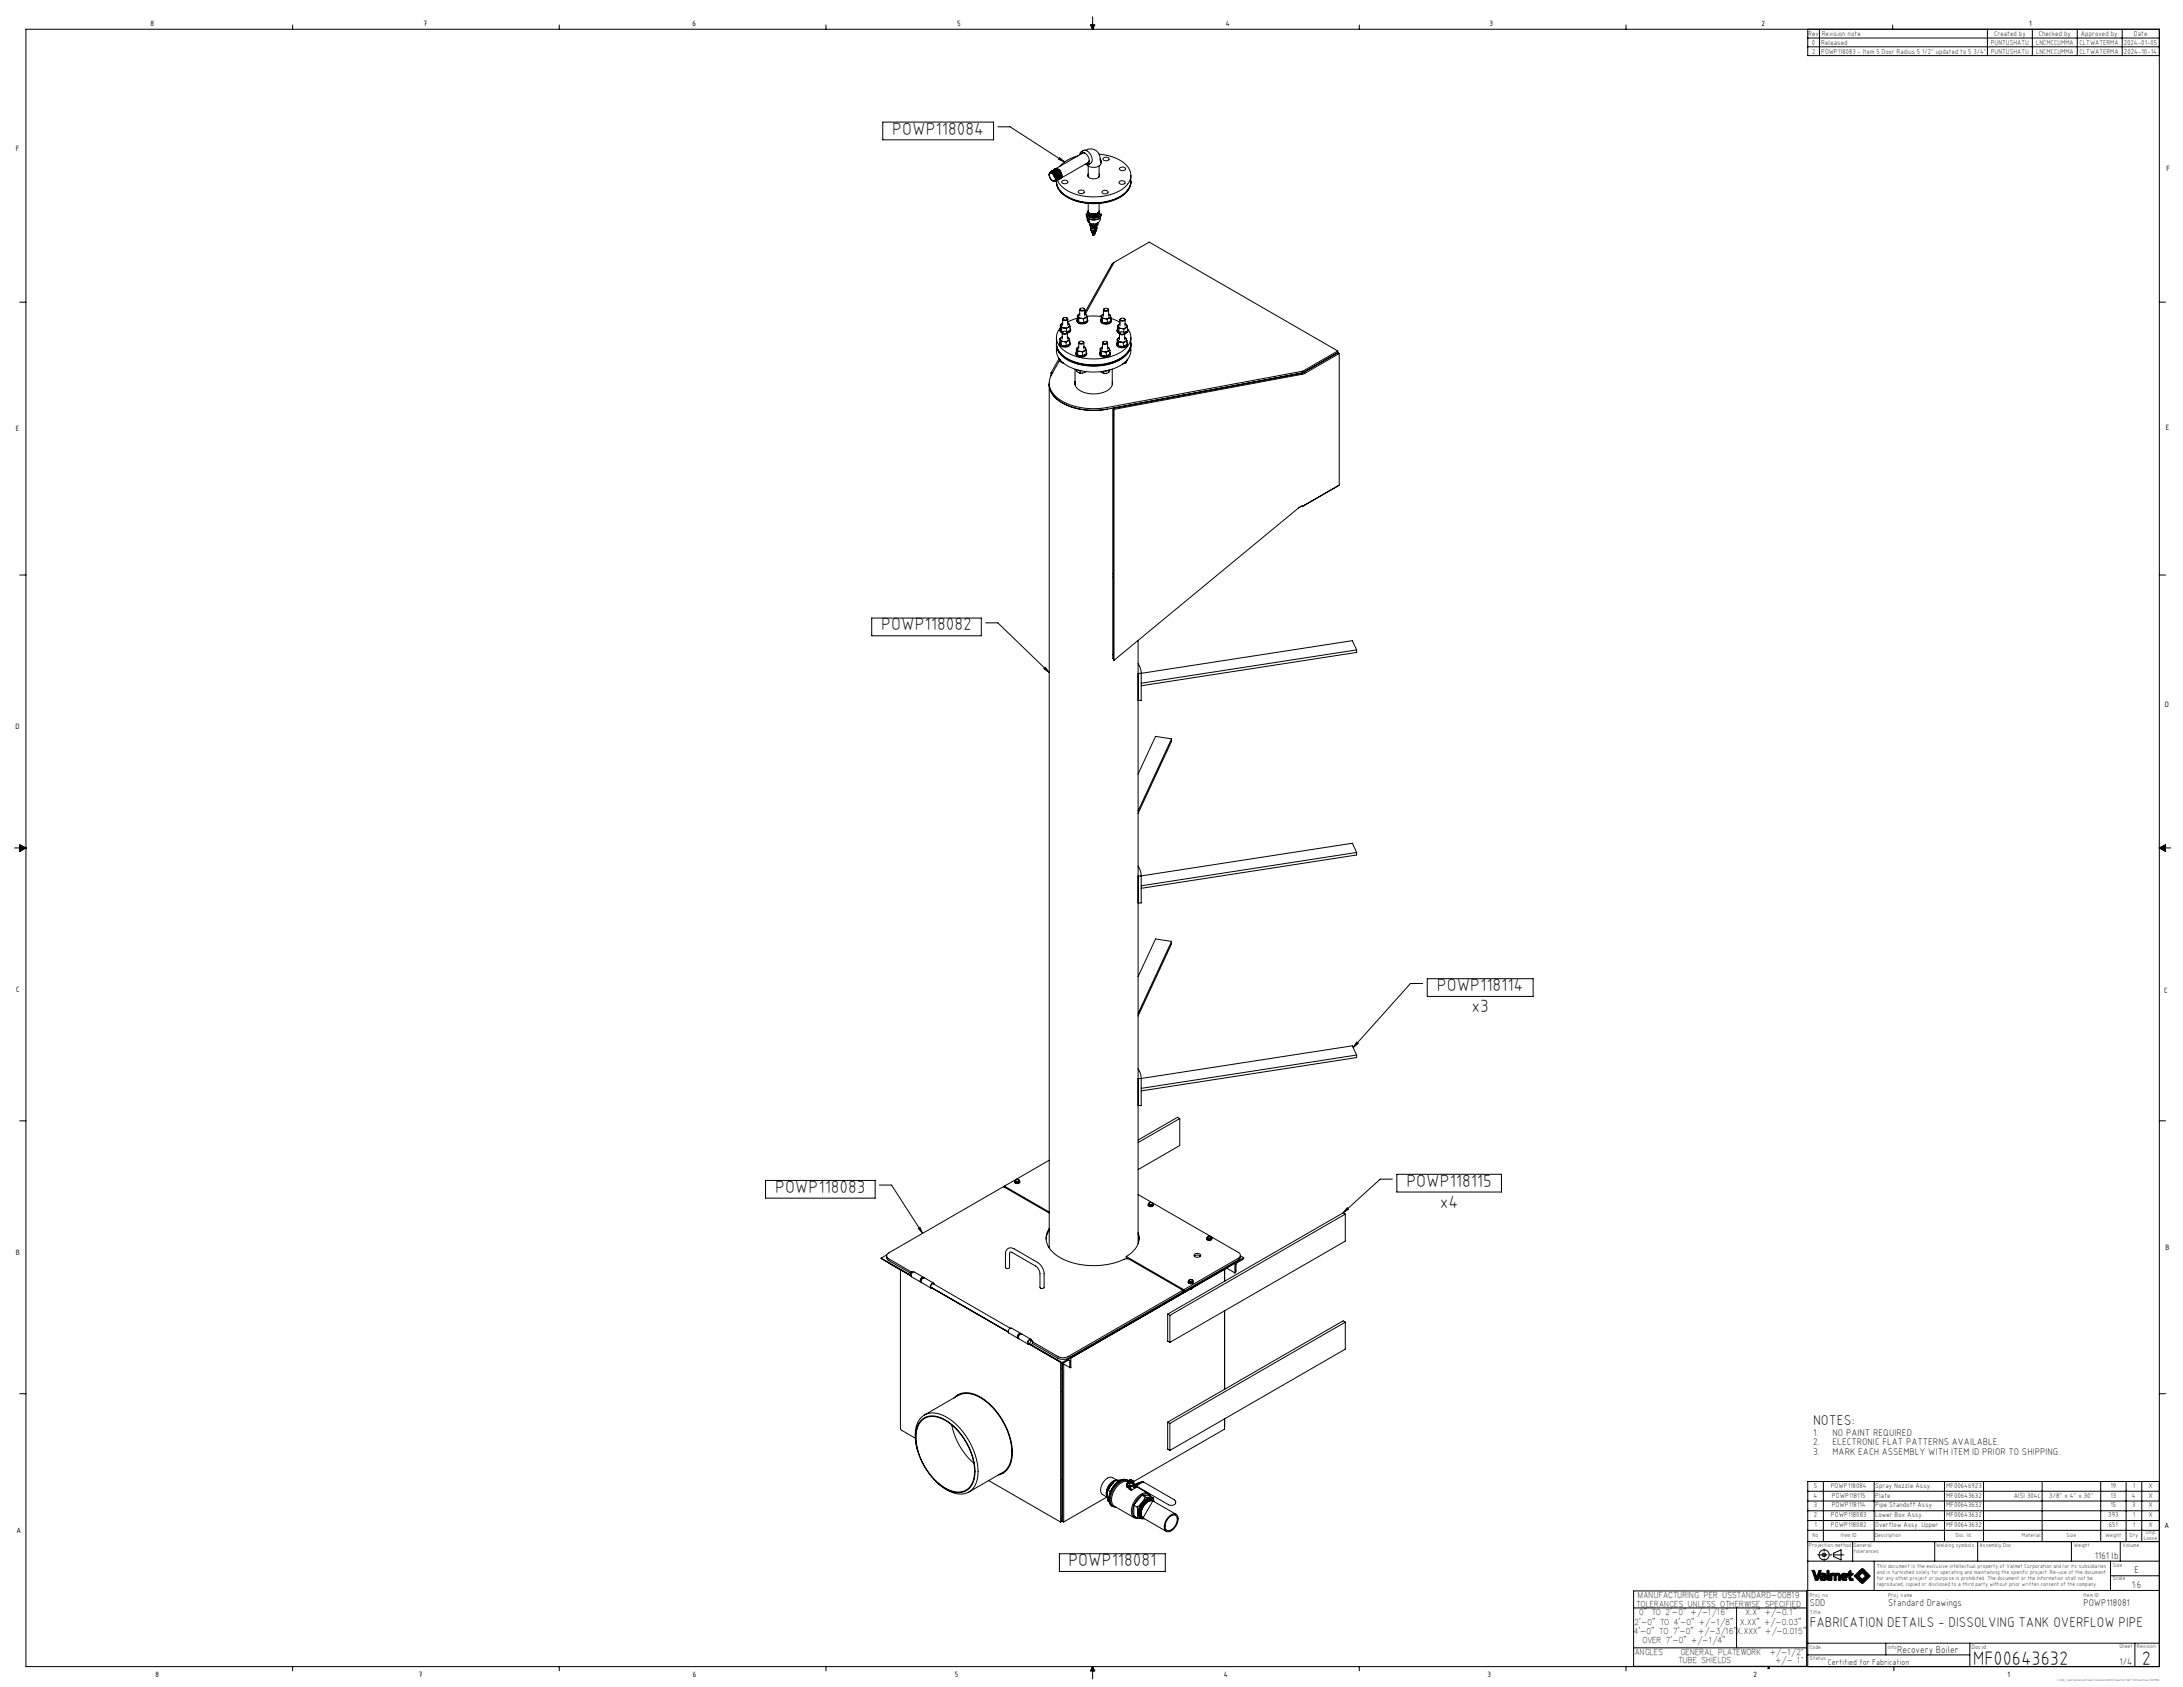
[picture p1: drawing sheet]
<svg xmlns="http://www.w3.org/2000/svg" width="1118mm" height="864mm" viewBox="0 0 1118 864" stroke-linecap="round" stroke-linejoin="round" font-family="sans-serif">
<defs><g id="words">
<g font-size="10">
<text x="1010" y="852">MF00643632</text>
<text x="1097" y="852">2</text>
</g>
<g font-size="9.1">
<text x="457" y="69">POWP118084</text>
<text x="451" y="323">POWP118082</text>
<text x="736" y="507">POWP118114</text>
<text x="753" y="518">x3</text>
<text x="397" y="611">POWP118083</text>
<text x="720" y="607">POWP118115</text>
<text x="737" y="618">x4</text>
<text x="547" y="802">POWP118081</text>
</g>
<text font-size="7.3" x="928" y="729">NOTES:</text>
<text font-size="7.1" x="927" y="833">FABRICATION DETAILS - DISSOLVING TANK OVERFLOW PIPE</text>
<g font-size="5">
<text x="1073" y="798">1161 lb</text>
<text x="1093" y="805">E</text>
<text x="1091" y="813">1:6</text>
<text x="927" y="822">SDD</text>
<text x="967" y="822">Standard Drawings</text>
<text x="1067" y="822">POWP118081</text>
<text x="971" y="846">Recovery Boiler</text>
<text x="1085" y="852">1/4</text>
</g>
<g font-size="4.9">
<text x="928" y="735">1.</text>
<text x="938" y="735">NO PAINT REQUIRED</text>
<text x="928" y="740">2.</text>
<text x="938" y="740">ELECTRONIC FLAT PATTERNS AVAILABLE.</text>
<text x="928" y="745">3.</text>
<text x="938" y="745">MARK EACH ASSEMBLY WITH ITEM ID PRIOR TO SHIPPING.</text>
</g>
<text font-size="4.3" x="936" y="852">Certified for Fabrication</text>
<g font-size="4.2">
<text x="77" y="13">8</text>
<text x="217" y="13">7</text>
<text x="355" y="13">6</text>
<text x="490" y="13">5</text>
<text x="628" y="13">4</text>
<text x="763" y="13">3</text>
<text x="902" y="13">2</text>
<text x="1039" y="13">1</text>
<text x="8" y="77">F</text>
<text x="1109" y="88">F</text>
<text x="8" y="221">E</text>
<text x="1109" y="220">E</text>
<text x="1108" y="362">D</text>
<text x="8" y="373">D</text>
<text x="8" y="508">C</text>
<text x="1108" y="508">C</text>
<text x="1109" y="640">B</text>
<text x="8" y="642">B</text>
<text x="8" y="785">A</text>
<text x="1108" y="782">A</text>
<text x="839" y="818">MANUFACTURING PER USSTANDARD-00819</text>
<text x="838" y="822">TOLERANCES UNLESS OTHERWISE SPECIFIED</text>
<text x="839" y="827">0&quot; TO 2'-0&quot; +/-1/16&quot;</text>
<text x="894" y="827">X.X&quot; +/-0.1&quot;</text>
<text x="837" y="832">2'-0&quot; TO 4'-0&quot; +/-1/8&quot;</text>
<text x="891" y="832">X.XX&quot; +/-0.03&quot;</text>
<text x="837" y="836">4'-0&quot; TO 7'-0&quot; +/-3/16&quot;</text>
<text x="889" y="836">X.XXX&quot; +/-0.015&quot;</text>
<text x="841" y="841">OVER 7'-0&quot; +/-1/4&quot;</text>
<text x="837" y="847">ANGLES</text>
<text x="860" y="852">TUBE SHIELDS</text>
<text x="861" y="847">GENERAL PLATEWORK</text>
<text x="907" y="847">+/-1/2°</text>
<text x="909" y="852">+/- 1°</text>
<text x="80" y="858">8</text>
<text x="214" y="858">7</text>
<text x="355" y="859">6</text>
<text x="489" y="858">5</text>
<text x="627" y="858">4</text>
<text x="762" y="858">3</text>
<text x="898" y="858">2</text>
<text x="1028" y="858">1</text>
</g>
<g font-size="3.6">
<text x="926" y="18">Rev</text>
<text x="928" y="23">0</text>
<text x="932" y="23">Released</text>
<text x="933" y="18">Revision note</text>
<text x="1019" y="23">PUNTUSHATU</text>
<text x="1021" y="18">Created by</text>
<text x="1042" y="23">LNCMCCUMMA</text>
<text x="1044" y="18">Checked by</text>
<text x="1065" y="23">CLTWATERMA</text>
<text x="1065" y="18">Approved by</text>
<text x="1087" y="23">2024-01-05</text>
<text x="1092" y="18">Date</text>
<text x="928" y="28">2</text>
<text x="932" y="28">POWP118083 - Item 5 Door Radius 5 1/2&quot; updated to 5 3/4&quot;.</text>
<text x="1019" y="28">PUNTUSHATU</text>
<text x="1042" y="28">LNCMCCUMMA</text>
<text x="1065" y="28">CLTWATERMA</text>
<text x="1087" y="28">2024-10-14</text>
<text x="929" y="762">5</text>
<text x="937" y="762">POWP118084</text>
<text x="960" y="762">Spray Nozzle Assy.</text>
<text x="996" y="762">MF00646923</text>
<text x="1080" y="762">19</text>
<text x="1092" y="762">1</text>
<text x="1100" y="762">X</text>
<text x="928" y="767">4</text>
<text x="938" y="767">POWP118115</text>
<text x="960" y="767">Plate</text>
<text x="996" y="767">MF00643632</text>
<text x="1031" y="767">AISI 304L</text>
<text x="1049" y="767">3/8&quot; x 4&quot; x 30&quot;</text>
<text x="1080" y="767">13</text>
<text x="1091" y="767">4</text>
<text x="1100" y="767">X</text>
<text x="929" y="772">3</text>
<text x="938" y="772">POWP118114</text>
<text x="960" y="772">Pipe Standoff Assy.</text>
<text x="996" y="772">MF00643632</text>
<text x="1080" y="772">15</text>
<text x="1092" y="772">3</text>
<text x="1100" y="772">X</text>
<text x="929" y="777">2</text>
<text x="937" y="777">POWP118083</text>
<text x="960" y="777">Lower Box Assy.</text>
<text x="996" y="777">MF00643632</text>
<text x="1079" y="777">393</text>
<text x="1092" y="777">1</text>
<text x="1100" y="777">X</text>
<text x="929" y="782">1</text>
<text x="937" y="782">POWP118082</text>
<text x="960" y="782">Overflow Assy. Upper</text>
<text x="996" y="782">MF00643632</text>
<text x="1080" y="782">651</text>
<text x="1092" y="782">1</text>
<text x="1100" y="782">X</text>
</g>
<text font-size="3.2" x="1009" y="844">Doc.id.</text>
<g font-size="2.9">
<text x="1098" y="785">Ship</text>
<text x="926" y="792">Projection method</text>
<text x="928" y="787">No</text>
<text x="942" y="787">Item ID</text>
<text x="949" y="792">General</text>
<text x="960" y="787">Description</text>
<text x="991" y="792">Welding symbols</text>
<text x="1001" y="787">Doc. Id.</text>
<text x="1013" y="792">Assembly Doc</text>
<text x="1035" y="787">Material</text>
<text x="1058" y="787">Size</text>
<text x="1078" y="787">Weight</text>
<text x="1090" y="787">Qty</text>
<text x="1097" y="788">Loose</text>
<text x="949" y="795">tolerances</text>
<text x="1062" y="792">Weight</text>
<text x="1087" y="792">Volume</text>
<text x="961" y="803">This document is the exclusive intellectual property of Valmet Corporation and/or its subsidiaries</text>
<text x="1082" y="802">Size</text>
<text x="961" y="806">and is furnished solely for operating and maintaining the specific project. Re-use of the document</text>
<text x="961" y="809">for any other project or purpose is prohibited. The document or the information shall not be</text>
<text x="1082" y="809">Scale</text>
<text x="961" y="812">reproduced, copied or disclosed to a third party without prior written consent of the company.</text>
<text x="927" y="817">Proj. no</text>
<text x="967" y="817">Proj. name</text>
<text x="1067" y="817">Item ID</text>
<text x="927" y="826">Title</text>
<text x="927" y="844">Code</text>
<text x="967" y="844">Info</text>
<text x="1085" y="844">Sheet</text>
<text x="1094" y="844">Revision</text>
<text x="927" y="850">Status</text>
</g>
<text font-size="1.4" x="1053" y="860">C:\CAD_Vault\Libraries\Product Libraries\SODI\Product\GL\GLP\T01\Overflow\\1027896</text>
</g></defs>
<g fill="none" stroke="#000" stroke-width=".51">
<path d="M13 15h1092v838h-1092zM150 13v2M286 13v2M423 13v2M558 13h3l-2 2zM559 13v2M559 9v6M560 13l-1 2M696 13v2M832 13v2M925 15v13h180M925 19h180"/>
<path d="M931 15v13M969 13v2M1017 15v13M1040 15v13M1063 15v13M1086 15v13M925 24h180M452 63h57v9h-57zM511 65h6l28 18M552 80l-6 2-3 3M553 79a2.1 2.1 0 0 1 3-1 2.1 2.1 0 0 1 1 2l1 3-1 1h-1M554 78l1-1a5 5 0 0 1 4 6"/>
<path d="M554 77l-1 1v1M555 78l-15 8M556 78l-2 1M556 77a5 5 0 0 1 5 0 5 5 0 0 1 2 5M563 79a17 17 0 0 1 16 9 10 10 0 0 1-8 11 27 27 0 0 1-28-4l-2-3M537 89a1.8 1.8 0 0 1 2-1 1.8 1.8 0 0 1 2 2v2l-1 1M537 89h.1M537 89v1M537 90h.1M537 90v-1a2.2 2.2 0 0 1 3 0 2.2 2.2 0 0 1 1 2l-1 2-1-1M537 89a2.2 2.2 0 0 1 3 1 2.2 2.2 0 0 1-1 3 2.9 2.9 0 0 1-2-4zM537 89a2.4 2.4 0 0 1 3 1 2.4 2.4 0 0 1 0 3 2.9 2.9 0 0 1-3-4z"/>
<path d="M538 88h.1M538 88a2.9 2.9 0 0 1 3 1 2.9 2.9 0 0 1 0 4M538 88a3 3 0 0 1 3 4M538 88h2l1 3M538 88a2.9 2.9 0 0 1 3 1 2.9 2.9 0 0 1 0 3M539 88h.1M539 88a3 3 0 0 1 3 1 3 3 0 0 1-1 3M539 92h.1M539 87h.1M539 87a3 3 0 0 1 3 5M539 87l-1 1M539 87a3 3 0 0 1 3 2 3 3 0 0 1 0 3"/>
<path d="M539 87h1l2 1M539 87h2l2 3M540 87h-1a3 3 0 0 1 3 1 3 3 0 0 1 0 4M540 87a3 3 0 0 1 3 1 3 3 0 0 1 0 4M540 87h.1M540 87a3 3 0 0 1 2 5M540 87a3 3 0 0 1 3 1 3 3 0 0 1 0 3M540 87a3 3 0 0 1 3 4M540 87l1-1 2 1M540 86h.1M541 93h-1M541 92v1"/>
<path d="M541 93a13 13 0 0 0 12 10 25 25 0 0 0 25-6l1-4a12 12 0 0 1-12 10 26 26 0 0 1-25-6zM541 92h.1M541 86l2 1M541 86h-1M542 88v2v2M542 88a1.6 1.6 0 0 1 1 2 1.6 1.6 0 0 1-2 2 2.3 2.3 0 0 1-2-2 2.3 2.3 0 0 1 1-3l2 1v2M542 92h-1M542 92h.1M542 89l1 1M543 81l2 2-3-1zM543 90l-1 2M543 87l1 2-1 2"/>
<path d="M543 92h.1M543 91v1M543 91h.1M544 93a1.3 1.3 0 0 1 2-1 1.3 1.3 0 0 1 0 2h-2zM552 98a1.3 1.3 0 0 1 2-1 1.3 1.3 0 0 1 1 2h-2l-1-1zM557 89a2.3 2.3 0 0 0 1 2 2.3 2.3 0 0 0 2 1l2-1 1-2M557 85v6M557 83l-14 8 1-2-1-2M558 82l-1 1M558 84h-1h-1M559 83l-2 1M563 85v6"/>
<path d="M563 81v2M563 82h.1M564 82v1a5 5 0 0 1-8 1M564 98a1.3 1.3 0 0 1 2-1 1.3 1.3 0 0 1 1 2h-2l-1-1zM565 81a1.3 1.3 0 0 1 2-1 1.3 1.3 0 0 1 0 2h-2zM573 93a1.3 1.3 0 0 1 2-1 1.3 1.3 0 0 1 1 2h-2h-1zM573 86a1.3 1.3 0 0 1 2-1 1.3 1.3 0 0 1 1 2h-2h-1zM579 90v3a13 13 0 0 1-12 10 26 26 0 0 1-25-6l-1-2v-3M556 110a5 5 0 0 0 7 1M557 111a3 3 0 0 0 3 4 3 3 0 0 0 3-4M557 112h.1M557 112l1 2"/>
<path d="M557 108a3 3 0 0 0 5 1M557 104v4M557 108v1M557 108h.1M557 108a3 3 0 0 0 6 1M557 109h.1M557 109a2.8 2.8 0 0 0 3 2 2.8 2.8 0 0 0 3-2M557 109v1M557 109a3 3 0 0 0 6 0M557 109v1v-1M557 109l2 1 3-1M558 112h.1"/>
<path d="M558 114h.1M558 114a2.2 2.2 0 0 0 1 2 2.2 2.2 0 0 0 2 0M558 115a2.8 2.8 0 0 0 4 0M558 114a2.1 2.1 0 0 0 4 0M558 111h.1M558 116l1 1M558 116a1.6 1.6 0 0 0 3 0M558 117l1 1M558 116l1 2M558 116l2 1 1-1M559 116a1.8 1.8 0 0 0 2 0 1.8 1.8 0 0 1-2 0zM559 118h.1"/>
<path d="M559 118h2M559 116h2M559 117h.1M559 117v1M559 117h1M559 118h1M559 120h1M559 120h.1M560 119h.1M560 119h1M560 120h-1M560 120h.1"/>
<path d="M560 118l-1 1h2M560 119v1M560 117v1M560 117h.1M560 118h.1M561 119l-1 1M561 119l-2 1M561 118v1M561 118a1.6 1.6 0 0 1-2 1M561 116h.1M561 116h1M561 116h-3"/>
<path d="M561 116l-1 1M561 116v2M562 116h-1M562 116l-1 1-1 1M562 115h-2h-2M562 114l-1 2M562 111h.1M563 112l-3 1-2-1M563 111a5 5 0 0 1-7-2l1 3M563 111l1-2a4 4 0 0 1-6 3M563 110l-2 2M563 110l-2 1"/>
<path d="M563 109a3 3 0 0 1-6 0M563 110h-1M563 109h.1M563 110h.1M563 108h.1M563 108v1M563 108l-1 1M563 108a3 3 0 0 1-6 0M563 104v4M570 134l-1 1-14 25M570 134l18-10 97 56M570 134l-14 27"/>
<path d="M10 155h3M553 158v4M553 158h1a.9 .9 0 0 1 1 0 .9 .9 0 0 1 0 1 .9 .9 0 0 1-1 0zM553 158a1 1 0 0 0 1 1 1 1 0 0 0 1-1M555 158v4M565 159v3M565 158h1a.9 .9 0 0 1 1 0 .9 .9 0 0 1 0 1 .9 .9 0 0 1-1 0zM565 158a1 1 0 0 0 1 1 1 1 0 0 0 1-1M568 159v3M1105 155h4M541 176a13 13 0 0 0 12 10 26 26 0 0 0 24-6l2-4M541 176a12 12 0 0 0 11 10 26 26 0 0 0 25-5l2-3v-2"/>
<path d="M541 173v3M541 176a13 13 0 0 0 12 11 26 26 0 0 0 24-6l2-5v3a13 13 0 0 1-12 11 26 26 0 0 1-25-6l-1-3zM541 176a13 13 0 0 0 12 10 26 26 0 0 0 24-6l2-2v-2M542 176a3 3 0 0 0 3 2 3 3 0 0 0 3-2M543 169l1 1v4M543 173v1M543 175a2.1 2.1 0 0 0 0 2 2.1 2.1 0 0 0 3 0l2-1v-1M543 173v4M543 166v1M543 168v1l1 1M543 168a8 8 0 0 0 4 13 28 28 0 0 0 30-3 7 7 0 0 0 0-10M543 166l1 4"/>
<path d="M543 176h.1M543 174l2 1M543 174v1M543 169h.1M543 167l2 1M543 167l1 1M543 177h3M543 175v2M544 170h.1M544 168v2M544 173l-1 1M544 173h-1"/>
<path d="M544 166l-1 1M544 166h-1M544 173h.1M544 177h1M544 166h.1M544 163v4M544 170a1 1 0 0 0 1 1 1 1 0 0 0 1-1M544 170h1a.9 .9 0 0 1 1 0 .9 .9 0 0 1 0 1 .9 .9 0 0 1-1 0zM544 163h1a.9 .9 0 0 1 1 0 .9 .9 0 0 1 0 1 .9 .9 0 0 1-1 0zM545 175h-2M545 175h1M545 163h-1a1 1 0 0 0 1 1 1 1 0 0 0 1-1"/>
<path d="M545 168h-1M545 168h1M546 175v2M546 170h.1M546 168v2M546 163h.1M546 173h1zM546 170v4M547 166h1zM547 163v4M547 175h-2M547 175h-1"/>
<path d="M547 168h-2M547 168h-1M547 176l-1 1M547 169l-1 1M547 173v2M547 173l1 1M548 166l-1 2M548 166v1M548 174l-1 1M548 174v2l-2 1M548 167l-1 1M548 168v1l-2 1"/>
<path d="M548 167v2l-2 1M548 169v1l-2 1M551 178v1M551 178l1 4M551 164a3 3 0 0 0 3 2 3 3 0 0 0 3-2M551 179l2 1M551 179l1 1M552 162h.1M552 163l-1 1 1 1M552 163l-5 2M552 162v3M552 180v2"/>
<path d="M552 164h.1M552 162l2 1M552 162v1M552 178l-1 1M552 178h-1M552 163v2M552 165h3M552 178h.1M552 175v4M552 161v1M552 161h.1M553 175a.9 .9 0 0 1 1 0 .9 .9 0 0 1 0 1 .9 .9 0 0 1-1 0z"/>
<path d="M553 175a1 1 0 0 0 1 1 1 1 0 0 0 1-1h-1M553 165h1M553 180h-1M553 180h1M554 163h-2M554 163h1M555 163v2M555 178h1zM555 175v4M555 180h-2M555 180h-1M555 161h1z"/>
<path d="M556 163h-2M556 163h-1M556 178l-1 2M556 178v1M556 165h-1M556 179l-1 1M556 179v2l-2 1M556 161v2M556 161l1 1M556 162h8M557 162l-1 1M557 163a2.3 2.3 0 0 1-2 3 2.3 2.3 0 0 1-2-1h-1"/>
<path d="M557 162v2l-2 1M563 179h1M563 179l1 3M563 164a3 3 0 0 0 3 2 3 3 0 0 0 3-2M564 179l1 1M564 179v1M564 162h.1M564 163a2.1 2.1 0 0 0 1 3 2.1 2.1 0 0 0 2 0l2-1v-2M564 162v3M564 164v1M564 162l2 1M564 162v1"/>
<path d="M564 178v1M564 178l-1 1M564 163v2M564 165h3M564 178h.1M564 176v3M565 161l-1 1M565 175a1 1 0 0 1 2 0 .9 .9 0 0 1-1 1 .9 .9 0 0 1-1 0zM565 161h.1M565 175a1 1 0 0 0 1 1 1 1 0 0 0 1-1h-1M565 165h1M566 163h-2"/>
<path d="M566 163h1M567 163v2M567 178h1zM567 176v3M567 180h-2M567 180h-1M568 161v1zM568 163h-2M568 163h-1M568 178l-1 2M568 178v1M568 165h-1"/>
<path d="M568 179l-1 1M568 179v2l-2 1M568 162v1M568 162h1M569 162l-1 1M569 163l4 2M569 162v2l-2 1M572 176a3 3 0 0 0 2 2 3 3 0 0 0 3-2M572 169l1 2M572 174h.1M572 175a2.1 2.1 0 0 0 1 3 2.1 2.1 0 0 0 2 0l2-1v-2M572 174l1 3"/>
<path d="M572 167h1M572 168v2h1M572 167l1 3M572 176v1M572 174l2 1M572 174l1 1M572 169l1 1M573 167l1 1M573 167v1M573 177h2M573 175v2M573 170h.1"/>
<path d="M573 168v2M573 173l-1 1M573 166v1M573 166h.1M573 166l-1 1M573 173h.1M573 171v3M573 164v3M574 170a.9 .9 0 0 1 1 0 .9 .9 0 0 1 0 1 .9 .9 0 0 1-1 0zM574 170a1 1 0 0 0 0 1 1 1 0 0 0 1-1M574 163a1 1 0 0 1 2 0 .9 .9 0 0 1-1 1 .9 .9 0 0 1-1 0zM574 175h-1"/>
<path d="M574 175l1 1M574 163a1 1 0 0 0 1 1 1 1 0 0 0 1-1h-1M574 168h-1M574 168l1 1M575 176v1M575 169v1M576 173l1 1zM576 166l1 1zM576 164v3M576 175h-2M576 175l-1 1M576 168h-2"/>
<path d="M576 168l-1 1M576 177h.1M577 170h-1M577 174l-1 1M577 174h.1M577 167l-1 1M577 167h.1M577 174v2l-2 1M577 168v2l-1 1v3M577 167v2l-1 1M577 169v1l-1 1M579 173v3"/>
<path d="M685 180l-18 10M685 180v1M537 197a15 15 0 0 0 13 12l8 1 9-1a31 31 0 0 1-28-7l-1-2zM537 196v443M538 191v1M538 191h1M542 184l-4 7M543 184v1l1 1M543 184l-5 8a10 10 0 0 0 6 14 36 36 0 0 0 23 3l100-19M544 186h1M544 186h.1M550 195a6 6 0 0 0 8 7 10 10 0 0 0 12-5l-1-2"/>
<path d="M550 196v1M550 189v8M551 181a3 3 0 0 0 3 2 3 3 0 0 0 2-2M551 189v1l2 1M551 180a2.1 2.1 0 0 0 1 2 2.1 2.1 0 0 0 2 0h2v-2M551 181h1M552 189l1 1M552 182h2M553 190v1M554 180v2M555 191h-2M555 190v1"/>
<path d="M556 182h-1M556 190l-1 1M563 181a3 3 0 0 0 3 2 3 3 0 0 0 2-2M563 180v1l1 1M563 190l2 1M563 181h1M564 180v2M564 182h2M565 182h1M565 190v1M565 180h-1M565 180h1"/>
<path d="M566 190h2v1M566 180v2M568 191h-3M568 182h-1M568 189v2M568 180a2.3 2.3 0 0 1-1 3 2.3 2.3 0 0 1-3-1M569 196l1 1M569 189v8M576 186h-1M576 185v1M577 184l-1 2M577 184h.1"/>
<path d="M666 191l-96 18M666 191h.1M667 190v1M667 191l-100 18M685 181l-18 10M685 181h1M686 181l-19 10-97 19M686 181v67l-19 11M570 209v128M570 209v1M570 209v129M570 210v128"/>
<path d="M606 202h.1M667 259l-1 1M667 259h.1M668 258l-3 2-95 78M685 249h.1M10 294h3M570 294h.1M570 295h.1M1105 294h4M446 316h56v9h-56zM505 319h6l26 25M570 335h.1"/>
<path d="M583 340l1 5M583 328v309M695 333v1l-111 17M695 333l-111 17M695 333l-3-5-108 17M535 342l2 2-3-2zM583 345h1M584 345v14h-1M600 378v2l-17 36M600 378l-8-1-9 19M600 378l-17 37M7 434h6"/>
<path d="M10 432l3 2-3 2zM10 433l3 1M13 434l-3 1M695 436v2l-111 17M695 436l-111 17M695 436l-3-4-108 16M1105 434h6M1105 434l4 1M1105 434l4-2v4zM1109 433l-4 1M583 443l1 5M583 448h1"/>
<path d="M584 448v14h-1M600 482l-8-1-9 19M600 482l-17 37M600 482v1l-17 37M728 503h-6l-29 33M731 501h54v9h-54zM695 533v1l-2 2zM583 547l1 5M583 552h1M584 552v14h-1M695 540v1l-111 17M695 540l-3-5-108 17"/>
<path d="M695 540l-111 17M10 574h3M604 573l-1-1-20 12M604 573l-21 12M604 573v13l-21 13M1105 574h4M537 594l-23 13M392 604h56v9h-56zM450 607h6l16 24M514 607l23 13M514 607v1M514 608h.1"/>
<path d="M519 605a1.4 1.4 0 0 0 2 1 1.4 1.4 0 0 0 1-1M520 605h.1M520 605v1M520 604a1.1 1.1 0 0 0 1 2 1.1 1.1 0 0 0 1-2M520 604v1M520 605h1M521 604h-1M521 604h.1M521 605h-1M521 604h1M522 605h-1M522 605h.1"/>
<path d="M522 605l-2 1M522 604l-1 1M522 604v1M522 604h.1M583 612l52 30v1l-1 1-28 16M588 617a1.4 1.4 0 0 0 1 1 1.4 1.4 0 0 0 1-1M588 616h.1M588 616l1 1M588 616a1.1 1.1 0 0 0 1 2 1.1 1.1 0 0 0 1-2M589 617h.1M589 616h-1M589 616h1"/>
<path d="M590 616h.1M590 617h-1M590 617h.1M590 616l-1 1M590 616v1M690 618v1l-2 2zM713 604h-6l-19 17M715 601h54v9h-54zM470 629l1-1 1 3zM516 639h1h2l14 8 1 4v8l-1 1-1-1v-8l-1-2-13-8-1 1v7h-2v-7zM537 629a10 10 0 0 0 6 15 40 40 0 0 0 34 0l29 17M537 621l-23-14-60 35v1l1 1 12 7"/>
<path d="M537 630l-1 4M583 631a10 10 0 0 1-6 12M583 632v2M618 634a1.4 1.4 0 0 0 1 1 1.4 1.4 0 0 0 1-1M618 634h.1M618 634l1 1M618 634a1.1 1.1 0 0 0 1 1 1.1 1.1 0 0 0 1-1M618 633v1M618 634h1M619 634v1M619 633h-1M619 633h1"/>
<path d="M619 634h.1M620 633v1M620 633h.1M620 634h-1M620 634h.1M620 634l-1 1M688 621l-90 52M688 621l1 1M689 622l-90 51M689 622v13l-90 52M451 644l15 9M451 644h.1"/>
<path d="M454 643l1 2 11 7M454 642l-3 2M455 647h.1M461 650v81l8 5M467 654v-2l1-1 5 3M467 654h.1M467 654l4 2M467 651a1.1 1.1 0 0 0-1 1 1.1 1.1 0 0 0 0 1M471 656h1M472 654h1M473 654a1.2 1.2 0 0 0-2 1 1.2 1.2 0 0 0 1 1M473 654a1.3 1.3 0 0 0-2 1 1.3 1.3 0 0 0 1 1"/>
<path d="M477 659h.1M478 657l39 23M478 657l-5-3a1.6 1.6 0 0 0-1 3l5 2M478 657l-1 1v1M478 657a1.1 1.1 0 0 0-1 1 1.1 1.1 0 0 0 0 1l39 23-39-23M577 643l29 17M577 643v1M608 656a1.4 1.4 0 0 0 2 1 1.4 1.4 0 0 0 1-1M609 656h.1M609 656v1M609 656a1 1 0 0 0 1 1 1 1 0 0 0 1-1M609 655v1"/>
<path d="M609 656h1M609 655h.1M609 655h1M610 656h-1M610 660h.1M610 659l-1 1h1M610 655l1 1M610 655h1M610 656h.1M610 656v1M610 657h-1M611 656h-1"/>
<path d="M611 655v1M611 655l-1 2M611 643l2-1 2 1M612 642a1.5 1.5 0 0 1 2-1 1.5 1.5 0 0 1 0 2 1.5 1.5 0 0 1-2 1 1.5 1.5 0 0 1 0-2zM627 650v6M628 649l4 3M628 649h.1M632 646h.1M632 646l-84 49M632 646v6M632 646l-88 52M632 652h.1"/>
<path d="M635 643v1l-1 1-28 16M635 643l2 1M637 644l-1 1-3 2v4l-1 1M637 644l-5 2M637 644h.1M598 673h1M598 673v14h1M599 673v14M606 661l-60 34h-4l-13-8M606 661l-60 35-4-1-13-7M606 661h.1M606 660v1"/>
<path d="M627 671v40M689 677v14l-90 51M689 677l-90 52M689 677l-1-1-90 52M522 683h.1M523 683a1.2 1.2 0 0 0-2 0 1.2 1.2 0 0 0 0 2M523 683l-5-3a1.6 1.6 0 0 0-2 2l5 3M523 683a1.3 1.3 0 0 0-2 0 1.3 1.3 0 0 0 0 2M526 688h1M527 686h2M528 686l-5-3a1.6 1.6 0 0 0-1 2l4 3M528 687a.7 .7 0 0 1 1 0 .7 .7 0 0 1-1 1 .7 .7 0 0 1-1 0z"/>
<path d="M528 686a1.1 1.1 0 0 0-2 1 1.1 1.1 0 0 0 1 1M528 688l16 10M528 686a1.1 1.1 0 0 0-2 0 1.1 1.1 0 0 0 1 2l21 12M543 697v82M544 698l3-2 1 4M544 698v81h-1M544 698h.1M545 698v81M548 695v5M10 713h3M488 716a11 11 0 0 1 16 0 34 34 0 0 1 14 33l-3 4-4 2M491 714l-2 1"/>
<path d="M544 701h.1M544 712h.1M548 700h.1M1105 713h4M472 727a11 11 0 0 1 14 2 31 31 0 0 1 12 29 9 9 0 0 1-14 4 31 31 0 0 1-14-31zM472 727a11 11 0 0 1 14 1 31 31 0 0 1 12 30 9 9 0 0 1-14 4 31 31 0 0 1-15-31zM473 724l18-10a14 14 0 0 1 16 5 32 32 0 0 1 10 30l-1 3-2 2-18 10M487 729a35 35 0 0 0 12 20M598 728v14h1M598 728l1 1M599 729v13M627 726v6l-47 26"/>
<path d="M627 726v5M470 743a16 16 0 0 1 3-18 14 14 0 0 1 16 4 32 32 0 0 1 11 30 9 9 0 0 1-15 4l-7-6M506 758l37 21M514 754l-2 1M518 743h.1M544 758h.1M569 759l2-1a7 7 0 0 0-4 8 6 6 0 0 1 2-7zM569 759l2-1a7 7 0 0 0-4 8 7 7 0 0 1 2-7zM570 759l-3 3M570 759l-3 4M571 758l-2 1-1 2M571 758l-2 2-2 3"/>
<path d="M571 758h3M571 758h1M572 758l-2-2a6 6 0 0 0-5 9l2 1M577 760h.1M577 758a9 9 0 0 0-9 8v3l1 2M577 760v1l2 1M577 759v1M577 759h1M577 759v1l1 1M577 759h.1M577 758a8 8 0 0 0-9 7v4l2 2M577 758a9 9 0 0 0-7 13l11 6"/>
<path d="M577 758l1 1M577 758v1M578 758a9 9 0 0 0-9 9 4 4 0 0 0 3 5M578 758a6 6 0 0 0-9 4 6 6 0 0 0 1 9M578 758h-1M578 759h1M578 759v1M578 758a1 1 0 0 1 2 0 .9 .9 0 0 1 0 1 1 1 0 0 1-2 0zM578 759h.1M578 758v1M578 758l1 1M578 758h.1"/>
<path d="M578 760v1M578 758h2M579 758h-1M579 758l1 1M579 758h1v1M579 759h.1M579 759l-1 1M580 759h-1M580 759h.1M580 758v1M580 758h.1M580 759v1"/>
<path d="M580 759l1 1M581 760l-1 1M581 760h.1M583 759l-2 1M585 759h-1l-4 2 2-1M933 758v31M959 758v31M995 758v31M1015 758v31M1045 758v31M1075 758v31M1088 758v31"/>
<path d="M1096 758v31M1105 758h-180v95M544 776h.1M544 777h.1M544 779h1M567 766l-22 13M567 763v4v1l1 1M567 763l1 1M568 761l-1 2M568 760v1M577 760v1M577 760v2"/>
<path d="M577 761l2 1M578 762l1 1M579 762h.1M579 762v1M579 763h.1M580 760l-2 1M580 761l1 1 1-1M580 761h-1v1M580 760h.1M580 760a1.6 1.6 0 0 1-3 0M580 771v2v3M580 776l2 1"/>
<path d="M580 771l2 1M580 771v5M582 760h.1M582 761l-3 2M582 761l6 4M582 761h.1M582 760v1M582 772l1 3M582 777h3M582 760l3-1 16 9 1 1M582 760v1l16 9a2.5 2.5 0 0 0 4-1M583 775v2h2"/>
<path d="M583 775l-1 2M583 774h.1M583 774v1M583 774v1l1 1M583 775l1 1M584 776h.1M584 776l1 1M584 776h1M585 777h.1M585 765h2l2 1M585 765l-3 2-2 4M585 765l-5 6"/>
<path d="M585 765l1 1M585 765l4 1M585 769l-3 3M585 769l-2 3v3M585 777h1M585 773l-1 2 1 2 12 7M585 771l-1 1M586 777h-1M586 766l-1 3M586 766l3 1M586 768h3a6 6 0 0 0-5 8M587 769l3-1 12 7"/>
<path d="M587 769l-2 4M588 768l-1 1-2 2-1 3v2M588 768a7 7 0 0 0-4 8M588 768h1M588 768a6 6 0 0 0-4 8M589 766l1 1M589 767h-2l-2 2M589 767h1l1 2M589 766a4 4 0 0 0-4-2 4 4 0 0 0-3 3 7 7 0 0 0-1 10h2M589 768h.1M589 768a6 6 0 0 0-4 9M589 768a6 6 0 0 0-4 5"/>
<path d="M589 768h1M589 768h-1M590 768h.1M590 768l-3 1M590 768a6 6 0 0 0-5 9 4 4 0 0 1-1-6 4 4 0 0 1 6-3M590 768l-5 9M590 767h-1M590 767l1 2M598 777a2.7 2.7 0 0 1 4-2 2.7 2.7 0 0 1 1 4 5 5 0 0 1-6 4 6 6 0 0 1 1-6zM598 777a2.4 2.4 0 0 1 4-1 2.4 2.4 0 0 1 0 4 4 4 0 0 1-5 3v-3zM602 769h.1M925 763h180"/>
<path d="M925 768h180M925 773h180M925 778h180M542 795h55v9h-55zM925 789h180M925 783h180M925 799h180M939 795l4-2v6l-4-2zM948 789v10M959 799v15M990 789v10M1012 789v10"/>
<path d="M1060 789v10M1080 799v15M1085 789v10M836 814h89v39h-89zM925 814h180M928 804h1l1 3 1-3h1l-1 5h-2zM932 805a2 2 0 0 1 3 2v2a2.3 2.3 0 0 1-3-1v-1h2v-1h-2zM935 804h1l1 5h-1l-1-1zM937 806l4-1a2.5 2.5 0 0 1 1 4h-1v-3h-1v3h-1v-3h-1v3h-1zM943 806l1-1 1 1 1 2h-2h1l1 1h-3l-1-2zM944 806l1 1h-1zM947 804h1v1h1v1h-1v2h1v1h-1a2.2 2.2 0 0 1-2-3v-1z"/>
<path d="M949 807l3 3 1-2-1-1M949 807h3M949 807l3-3 1 1-1 2M955 807l-2 2a.9 .9 0 0 0 0 1 .9 .9 0 0 0 1 0l3-3M955 807h2M955 807l-3-3a1.2 1.2 0 0 1 1-1 1.2 1.2 0 0 1 1 1l3 3M1080 807h25M836 823h89M889 823v21M150 853v2M286 853v2M423 853v2"/>
<path d="M559 853v6M559 853l2 2h-3zM559 853l1 2M559 853v2M696 853v2M832 853v2M836 844h89M905 853l1 1h-1zM925 847h83M925 841h180M965 841v6M970 853v2"/>
<path d="M1008 841v12M1093 841v12"/>
<circle cx="934" cy="796" r="2.6"/>
<circle cx="934" cy="796" r=".9"/>
<circle cx="933" cy="808" r=".5"/>
</g>
<path d="M934 793v6" fill="none" stroke="#000" stroke-width=".51" stroke-dasharray="15.2 1.3 1.3 1.3" stroke-dashoffset="14.1"/>
<path d="M931 796h13" fill="none" stroke="#000" stroke-width=".51" stroke-dasharray="15.2 1.3 1.3 1.3" stroke-dashoffset="10.5"/>
<g fill="#000">
<path d="M932 805v1h2v1h-2v2h3v-3zM933 808h1h-1zM935 804v4l2 1-1-5zM937 806v3h1v-3l1 1v2h1v-3h1v1v2h1v-4zM943 806l-1 1 1 2h3l-1-1h-1h2l-1-2-1-1zM944 806h1v1h-1zM947 804l-1 1 1 4h2v-1h-1v-2h1v-1h-1v-1zM928 804l1 5h2l1-5h-1l-1 3-1-3z" fill-rule="evenodd"/>
<path d="M949 807l3 3 1-2-1-1zM949 807h3l1-2-1-1z" fill-rule="evenodd"/>
<path d="M952 810h2l3-3h-2zM953 803l-1 1 3 3h2l-3-4z" fill-rule="evenodd"/>
</g>
<path d="M470 629l1-1 1 3zM535 342l2 2-3-2zM543 81l2 2-3-1zM695 533v1l-2 2zM690 618v1l-2 2z" fill="#000"/>
<use href="#words"/>
</svg>
